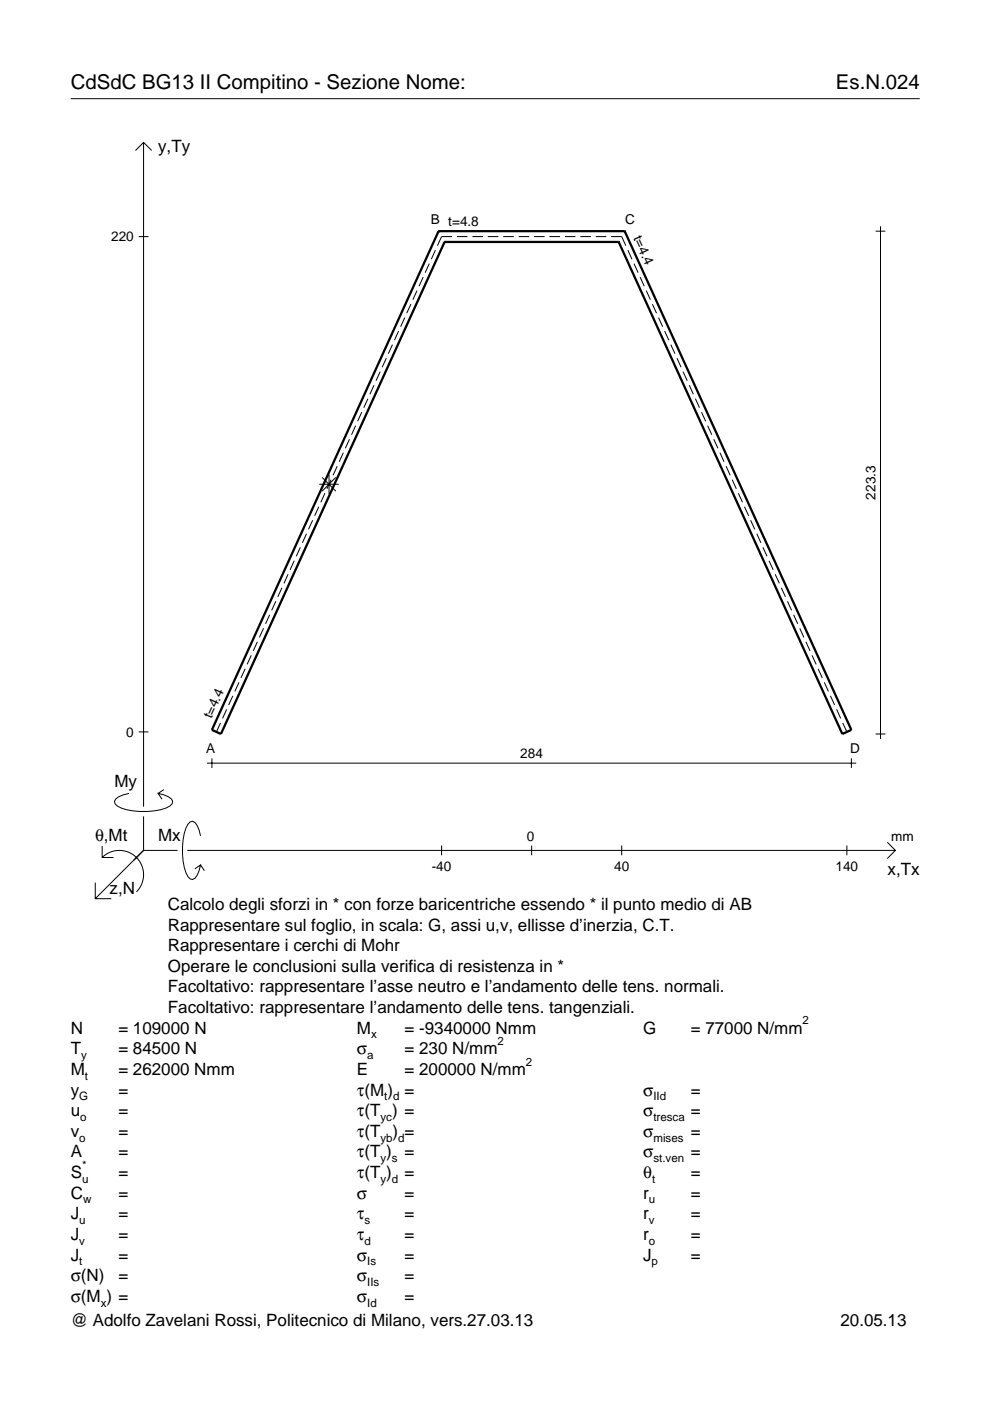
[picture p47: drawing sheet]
<svg xmlns="http://www.w3.org/2000/svg" width="210mm" height="297mm" viewBox="0 0 210 297" stroke-linecap="round" stroke-linejoin="round" font-family="sans-serif">
<defs><g id="words">
<g font-size="4.3">
<text x="15" y="18.9">CdSdC BG13 II Compitino - Sezione Nome:</text>
<text x="177.2" y="18.9">Es.N.024</text>
</g>
<g font-size="3.6">
<text x="33.5" y="32.3">y,Ty</text>
<text x="24.3" y="166.9">My</text>
<text x="20.1" y="178.2">θ,Mt</text>
<text x="33.5" y="178.2">Mx</text>
<text x="188.2" y="185.5">x,Tx</text>
<text x="23.2" y="189.6">z,N</text>
<text x="35.6" y="192.9">Calcolo degli sforzi in * con forze baricentriche essendo * il punto medio di AB</text>
<text x="35.6" y="197.3">Rappresentare sul foglio, in scala: G, assi u,v, ellisse d’inerzia, C.T.</text>
<text x="35.6" y="201.7">Rappresentare i cerchi di Mohr</text>
<text x="35.6" y="206">Operare le conclusioni sulla verifica di resistenza in *</text>
<text x="35.6" y="210.4">Facoltativo: rappresentare l’asse neutro e l’andamento delle tens. normali.</text>
<text x="35.6" y="214.8">Facoltativo: rappresentare l’andamento delle tens. tangenziali.</text>
<text x="15" y="219.2">N</text>
<text x="25.1" y="219.2">= 109000 N</text>
<text x="75.7" y="219.2">M</text>
<text x="85.8" y="219.2">= -9340000 Nmm</text>
<text x="136.4" y="219.2">G</text>
<text x="146.5" y="219.2">= 77000 N/mm</text>
<text x="15" y="227.9">M</text>
<text x="15" y="223.5">T</text>
<text x="25.1" y="223.5">= 84500 N</text>
<text x="25.1" y="227.9">= 262000 Nmm</text>
<text x="75.7" y="223.5">σ</text>
<text x="75.7" y="227.9">E</text>
<text x="85.8" y="223.5">= 230 N/mm</text>
<text x="85.8" y="227.9">= 200000 N/mm</text>
<text x="15" y="232.3">y</text>
<text x="25.1" y="232.3">=</text>
<text x="75.7" y="232.3">τ(M ) =</text>
<text x="136.4" y="232.3">σ</text>
<text x="146.5" y="232.3">=</text>
<text x="15" y="236.7">u</text>
<text x="25.1" y="236.7">=</text>
<text x="75.7" y="236.7">τ(T ) =</text>
<text x="136.4" y="236.7">σ</text>
<text x="146.5" y="236.7">=</text>
<text x="15" y="241">v</text>
<text x="15" y="245.4">A</text>
<text x="25.1" y="241">=</text>
<text x="25.1" y="245.4">=</text>
<text x="75.7" y="245.4">τ(T )</text>
<text x="75.7" y="241">τ(T</text>
<text x="83.3" y="241">) =</text>
<text x="85.8" y="245.4">=</text>
<text x="136.4" y="241">σ</text>
<text x="136.4" y="245.4">σ</text>
<text x="146.5" y="241">=</text>
<text x="146.5" y="245.4">=</text>
<text x="15" y="249.8">S</text>
<text x="25.1" y="249.8">=</text>
<text x="75.7" y="249.8">τ(T )</text>
<text x="85.8" y="249.8">=</text>
<text x="136.4" y="249.8">θ</text>
<text x="146.5" y="249.8">=</text>
<text x="15" y="254.2">C</text>
<text x="25.1" y="254.2">=</text>
<text x="75.7" y="254.2">σ</text>
<text x="85.8" y="254.2">=</text>
<text x="136.4" y="254.2">r</text>
<text x="146.5" y="254.2">=</text>
<text x="15" y="258.5">J</text>
<text x="15" y="262.9">J</text>
<text x="25.1" y="258.5">=</text>
<text x="25.1" y="262.9">=</text>
<text x="75.7" y="258.5">τ</text>
<text x="75.7" y="262.9">τ</text>
<text x="85.8" y="258.5">=</text>
<text x="85.8" y="262.9">=</text>
<text x="136.4" y="258.5">r</text>
<text x="136.4" y="262.9">r</text>
<text x="146.5" y="258.5">=</text>
<text x="146.5" y="262.9">=</text>
<text x="15" y="267.3">J</text>
<text x="25.1" y="267.3">=</text>
<text x="75.7" y="267.3">σ</text>
<text x="85.8" y="267.3">=</text>
<text x="136.4" y="267.3">J</text>
<text x="146.5" y="267.3">=</text>
<text x="15" y="271.7">σ(N)</text>
<text x="25.1" y="271.7">=</text>
<text x="75.7" y="271.7">σ</text>
<text x="85.8" y="271.7">=</text>
<text x="15" y="281.2">@ Adolfo Zavelani Rossi, Politecnico di Milano, vers.27.03.13</text>
<text x="15" y="276">σ(M ) =</text>
<text x="75.7" y="276">σ</text>
<text x="85.8" y="276">=</text>
<text x="178.2" y="281.2">20.05.13</text>
</g>
<g font-size="2.9">
<text x="91.4" y="47.4">B t=4.8</text>
<text x="132.6" y="47.4">C</text>
<text x="23.6" y="51.2">220</text>
<text x="134.2" y="50.5" transform="rotate(66 134.2 50.5)">t=4.4</text>
<text x="185.7" y="105.9" transform="rotate(-90 185.7 105.9)">223.3</text>
<text x="44.8" y="152.5" transform="rotate(-66 44.8 152.5)">t=4.4</text>
<text x="26.8" y="156.2">0</text>
<text x="43.7" y="159.6">A</text>
<text x="110.3" y="160.8">284</text>
<text x="180.3" y="159.6">D</text>
<text x="111.7" y="178.2">0</text>
<text x="189" y="178.2">mm</text>
<text x="91.5" y="184.7">-40</text>
<text x="130.2" y="184.7">40</text>
<text x="177.2" y="184.7">140</text>
</g>
<g font-size="2.4">
<text x="78.7" y="220.2">x</text>
<text x="105.5" y="221.5">2</text>
<text x="170.2" y="217.2">2</text>
<text x="17.2" y="224.5">y</text>
<text x="77.9" y="224.5">a</text>
<text x="111.5" y="225.9">2</text>
<text x="16.8" y="233.3">G</text>
<text x="18" y="228.9">t</text>
<text x="81.5" y="233.3">t d</text>
<text x="138.5" y="233.3">IId</text>
<text x="17" y="237.7">o</text>
<text x="80.7" y="237.7">yc</text>
<text x="138.5" y="237.7">tresca</text>
<text x="16.8" y="242">o</text>
<text x="80.7" y="242">yb d</text>
<text x="138.5" y="242">mises</text>
<text x="17.4" y="250.8">u</text>
<text x="17.4" y="247.8">*</text>
<text x="80.7" y="246.4">y s</text>
<text x="80.7" y="250.8">y d</text>
<text x="138.2" y="250.8">t</text>
<text x="138.5" y="246.4">st.ven</text>
<text x="17.6" y="255.2">w</text>
<text x="137.6" y="255.2">u</text>
<text x="16.8" y="259.5">u</text>
<text x="16.8" y="263.9">v</text>
<text x="77.3" y="259.5">s</text>
<text x="77.3" y="263.9">d</text>
<text x="137.6" y="259.5">v</text>
<text x="137.6" y="263.9">o</text>
<text x="16.8" y="268.3">t</text>
<text x="77.9" y="268.3">Is</text>
<text x="138.2" y="268.3">p</text>
<text x="77.9" y="272.7">IIs</text>
<text x="21.4" y="277">x</text>
<text x="77.9" y="277">Id</text>
</g>
</g></defs>
<g fill="none" stroke="#000" stroke-width=".21">
<path d="M15 20.9h180M28.7 31.9l1.7-1.7 1.8 1.7M30.4 30.2v140.8M29.4 50.2h2.1M89.7 58.8l-.9 1.9M91 55.9l-.9 1.9M92.3 53l-.9 2M95.9 50.2h-2.3l-.9 1.9M96.9 50.2h2.2M100.2 50.2h2.2M103.4 50.2h2.3M106.7 50.2h2.2"/>
<path d="M110 50.2h2.2M113.2 50.2h2.3M116.5 50.2h2.2M119.8 50.2h2.2M123 50.2h2.3M126.3 50.2h2.2M129.6 50.2h2.2l.9 1.9M133.1 53l.9 2M134.4 55.9l.9 1.9M135.7 58.8l.9 1.9M185.7 49h2M186.7 48v108.7"/>
<path d="M80.6 78.8l-.9 1.9M81.9 75.9l-.9 2M83.2 73.1l-.9 1.9M84.5 70.2l-.9 1.9M85.8 67.3l-.9 2M87.1 64.5l-.9 1.9M88.4 61.6l-.9 1.9M137 61.6l.9 1.9M138.3 64.5l.9 1.9M139.6 67.3l.9 2M140.9 70.2l.9 1.9M142.2 73.1l.9 1.9"/>
<path d="M143.5 75.9l.9 2M144.8 78.8l.9 1.9M71.5 98.8l-.9 2M72.8 96l-.9 1.9M74.1 93.1l-.9 1.9M75.4 90.3l-.9 1.9M76.7 87.4l-.9 1.9M78 84.5l-.9 2M79.3 81.7l-.9 1.9M146.1 81.7l.9 1.9M147.4 84.5l.9 2M148.7 87.4l.9 1.9"/>
<path d="M150 90.3l.9 1.9M151.3 93.1l.9 1.9M152.6 96l.9 1.9M153.9 98.8l.9 2M62.4 118.9l-.9 1.9M63.7 116l-.9 2M65 113.2l-.9 1.9M66.3 110.3l-.9 1.9M67.6 107.4l-.9 2M67.7 102.7h4.1M68.3 101.2l2.9 2.9M68.9 104.6l-.9 1.9"/>
<path d="M69.8 100.6v4.1M70.2 101.7l-.9 1.9M71.2 101.2l-2.9 2.9M155.2 101.7l.9 1.9M156.5 104.6l.9 1.9M157.8 107.4l.9 2M159.1 110.3l.9 1.9M160.5 113.2l.8 1.9M161.8 116l.8 2M163.1 118.9l.8 1.9M53.3 138.9l-.9 2M54.6 136.1l-.9 1.9"/>
<path d="M55.9 133.2l-.9 1.9M57.2 130.4l-.9 1.9M58.5 127.5l-.9 1.9M59.8 124.6l-.9 1.9M61.1 121.8l-.9 1.9M164.4 121.8l.8 1.9M165.7 124.6l.8 1.9M167 127.5l.8 1.9M168.3 130.4l.8 1.9M169.6 133.2l.8 1.9M170.9 136.1l.8 1.9M172.2 138.9l.8 2"/>
<path d="M29.4 155.2h2.1M46.8 153.3l-.9 1.9M48.1 150.4l-.9 1.9M49.4 147.5l-.9 2M50.7 144.7l-.9 1.9M52 141.8l-.9 1.9M173.5 141.8l.8 1.9M174.8 144.7l.8 1.9M176.1 147.5l.8 2M177.4 150.4l.8 1.9M178.7 153.3l.9 1.9M185.7 155.6h2"/>
<path d="M21.7 179.4v2.4h2.4M27.3 168.2a3.6 3.6 0 0 0-3 1.7l.1 .5a5.6 5.6 0 0 0 3.8 1.5 13.4 13.4 0 0 0 7.8-1l.5-.5 .1-.5a3.6 3.6 0 0 0-3.1-1.7l.8 1.2M30.4 173.1v7.2M34.7 167.4l-1.2 .8M42.5 177.2a3.6 3.6 0 0 0-1.7-3.1l-.5 .2a5.7 5.7 0 0 0-1.5 3.7 13.3 13.3 0 0 0 1 7.9l.5 .5 .5 .1a3.6 3.6 0 0 0 1.7-3.1l-1.2 .8M43.9 161.8h137.6M44.9 160.8v2M93.6 179.3v2M112.7 179.3v2M131.8 179.3v2M179.6 179.3v2M180.5 160.8v2"/>
<path d="M188.1 178.6l1.7 1.7-1.7 1.7M20.2 187.2v3.3h3.4M21.7 181.8a5.1 5.1 0 0 1 7.2 0 5.1 5.1 0 0 1 0 7.3M30.4 180.3l-10.2 10.2M30.4 180.3h7.2M39.7 180.3h150.1M42.5 183.4l.8 1.2"/>
</g>
<path d="M93 49h.1M93 49l-48.1 105.8 1.9 .8 47.5-104.3M93 49h39.4M94.3 51.3h.1M94.3 51.3h36.9M131.2 51.3h.1M132.4 49h.1M132.4 49l48.1 105.8-1.9 .8-47.4-104.3" fill="none" stroke="#000" stroke-width=".48"/>
<use href="#words"/>
</svg>
